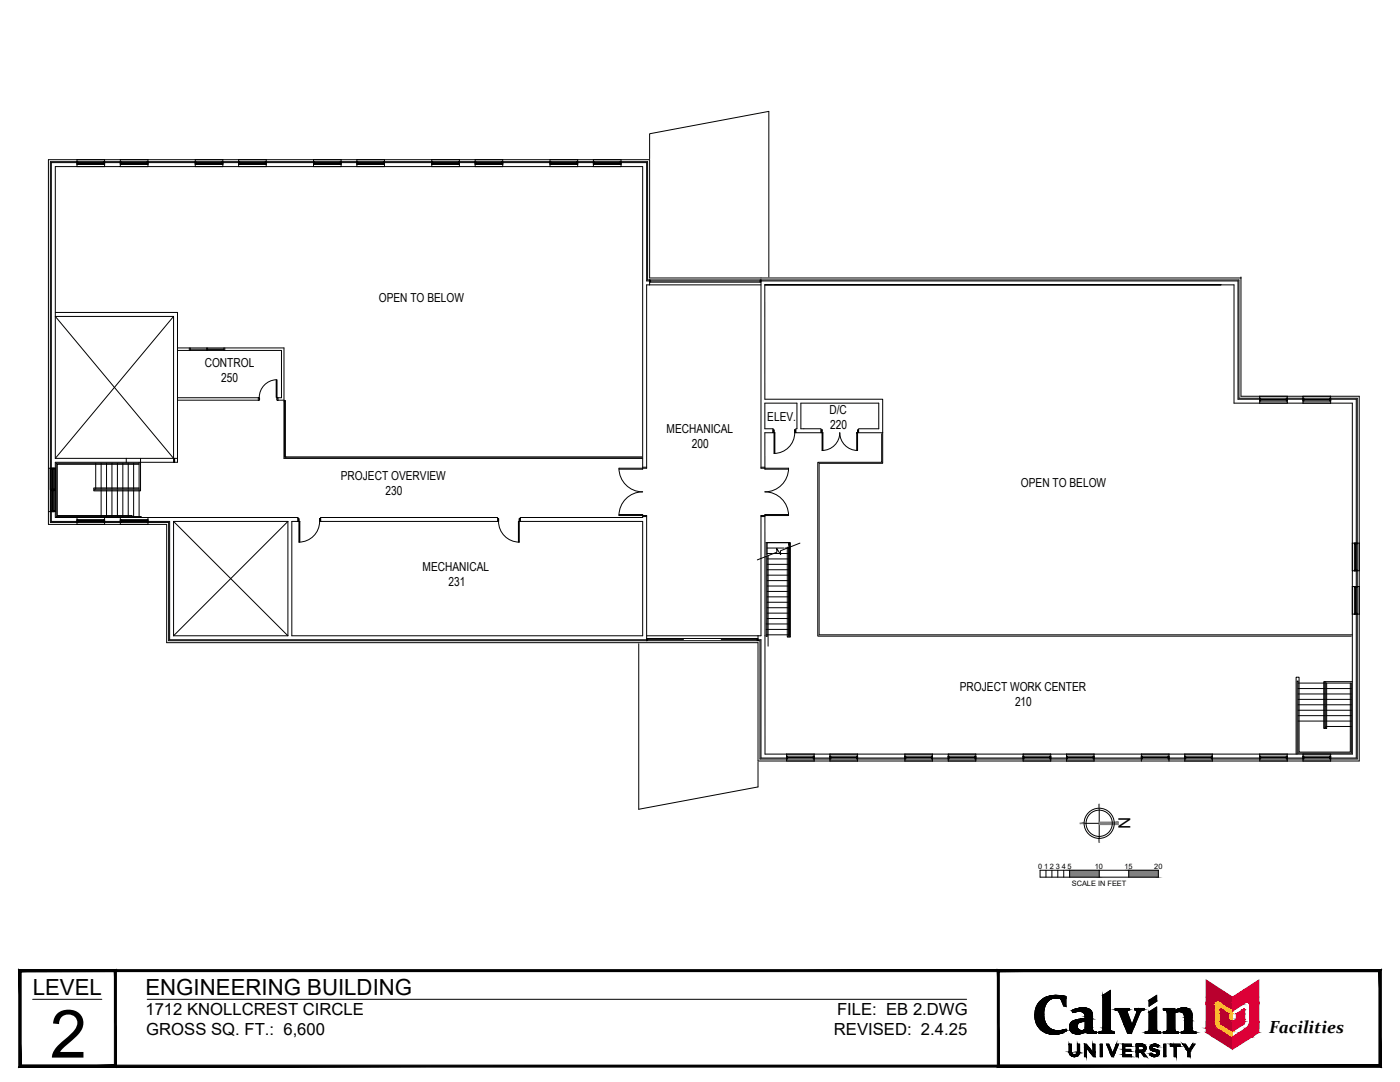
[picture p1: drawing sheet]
<svg xmlns="http://www.w3.org/2000/svg" width="279mm" height="216mm" viewBox="0 0 279 216" stroke-linecap="round" stroke-linejoin="round" font-family="sans-serif">
<defs><g id="words">
<text font-size="13.3" x="10" y="211">2</text>
<g font-size="4.4">
<text x="6.5" y="198.5">LEVEL</text>
<text x="29" y="198.5">ENGINEERING BUILDING</text>
</g>
<text font-size="3.5" x="253.3" y="206.2">Facilities</text>
<g font-size="3.3">
<text x="223.2" y="163.1" transform="rotate(90 223.2 163.1)">N</text>
<text x="29" y="202.5">1712 KNOLLCREST CIRCLE</text>
<text x="167.1" y="202.5">FILE: EB 2.DWG</text>
<text x="29.2" y="206.6">GROSS SQ. FT.: 6,600</text>
<text x="166.4" y="206.6">REVISED: 2.4.25</text>
</g>
<g font-size="2.5">
<text x="75.6" y="60.4">OPEN TO BELOW</text>
<text x="40.9" y="73.2">CONTROL</text>
<text x="44.2" y="76.2">250</text>
<text x="153.1" y="83.9">ELEV.</text>
<text x="165.5" y="82.6">D/C</text>
<text x="133" y="86.5">MECHANICAL</text>
<text x="138.1" y="89.5">200</text>
<text x="165.7" y="85.6">220</text>
<text x="68" y="95.7">PROJECT OVERVIEW</text>
<text x="76.9" y="98.7">230</text>
<text x="203.8" y="97.2">OPEN TO BELOW</text>
<text x="84.3" y="114">MECHANICAL</text>
<text x="89.5" y="117">231</text>
<text x="191.6" y="137.9">PROJECT WORK CENTER</text>
<text x="202.6" y="140.8">210</text>
</g>
<g font-size="1.5">
<text x="207.2" y="173.4">0</text>
<text x="208.4" y="173.4">1</text>
<text x="209.5" y="173.4">2</text>
<text x="210.7" y="173.4">3</text>
<text x="211.9" y="173.4">4</text>
<text x="213.1" y="173.4">5</text>
<text x="218.5" y="173.4">10</text>
<text x="224.4" y="173.4">15</text>
<text x="230.4" y="173.4">20</text>
<text x="213.9" y="176.9">SCALE IN FEET</text>
</g>
</g></defs>
<!-- layer: 0 -->
<g fill="none" stroke="#000" stroke-width=".2">
<path d="M207.6 173.7h23.6v1.3h-23.6zM208.7 173.7v1.3M209.9 173.7v1.3M211.1 173.7v1.3M212.3 173.7v1.3M213.5 173.7v1.3M216.4 164.3h3M219.4 161.3v6M219.4 173.7v1.3M225.3 173.7v1.3"/>
<circle cx="219.4" cy="164.3" r="2.62"/>
<circle cx="219.4" cy="164.3" r="3"/>
</g>
<g fill="#808080" stroke="#808080" stroke-width=".2">
<path d="M219.4 164v.5l3.8-.5zM219.4 164.5l3.8-.5v.5z"/>
<path d="M219.3 167.3l.1 .8v-.8zM219.3 167.3l.1 .8h-.1z"/>
<path d="M215.6 164.3h.8v-.1zM215.6 164.2h.8l-.8 .1z"/>
<path d="M219.3 160.5v.8h.1zM219.3 160.5h.1v.8z"/>
<path d="M225.3 173.7l5.9 1.3v-1.3zM225.3 173.7l5.9 1.3h-5.9z"/>
<path d="M213.5 173.7l5.9 1.3v-1.3zM213.5 173.7l5.9 1.3h-5.9z"/>
</g>
<!-- layer: A-WALL-FULL -->
<g fill="none" stroke="#000" stroke-width=".2">
<path d="M15.4 32.3h.2v.5h-.2zM15.4 32.3h5.5v.5h-5.5zM15.4 32.3h-5.3v71.9h5.3M15.4 32.4h-5.2v61M15.4 31.9v1.3M15.6 32.5h.1M15.6 32.5h5.1zM20.7 32.3h.2v.5h-.2zM20.7 32.5h.1M20.9 33.2h-9.9v58.3M20.9 32.4h3.1M20.9 32.3h3.1"/>
<path d="M20.9 31.9v1.3M24 32.3v.9h-3.1M24 32.3h.2v.5h-.2zM24 32.3h5.5v.5h-5.5zM24 33.2h91.3M24 31.9v.4M24.2 32.5h.1M24.2 32.5h5.1zM29.3 32.3h.2v.5h-.2zM29.3 32.5h.1M29.5 32.4h9.5M29.5 32.3h9.5"/>
<path d="M29.5 31.9v1.3M39 32.3h.2v.5h-.2zM39 32.3h5.5v.5h-5.5zM39 31.9v1.3M39.2 32.5h.1M39.2 32.5h5.1zM44.3 32.3h.2v.5h-.2zM44.3 32.5h.1M44.5 32.4h3.1M44.5 32.3h3.1M44.5 31.9v1.3M47.6 32.3h.2v.5h-.2z"/>
<path d="M47.6 32.3h5.5v.5h-5.5zM47.6 31.9v1.3M47.8 32.5h.1M47.8 32.5h5.1zM52.9 32.3h.2v.5h-.2zM52.9 32.5h.1M53.1 31.9v1.3M53.1 32.4h9.5M53.1 32.3h9.5M62.6 32.3h.2v.5h-.2zM62.6 32.3h5.5v.5h-5.5zM62.6 31.9v1.3"/>
<path d="M62.8 32.5h.1M62.8 32.5h5.1zM67.9 32.3h.2v.5h-.2zM67.9 32.5h.1M68.1 32.4h3.1M68.1 32.3h3.1M68.1 31.9v1.3M71.2 32.3h.2v.5h-.2zM71.2 32.3h5.5v.5h-5.5zM71.2 31.9v1.3M71.4 32.5h.1M71.4 32.5h5.1z"/>
<path d="M76.5 32.3h.2v.5h-.2zM76.5 32.5h.1M76.7 32.4h9.5M76.7 32.3h9.5M76.7 31.9v1.3M86.2 32.3h.2v.5h-.2zM86.2 32.3h5.5v.5h-5.5zM86.2 31.9v1.3M86.4 32.5h.1M86.4 32.5h5.1zM91.5 32.3h.2v.5h-.2zM91.5 32.5h.1"/>
<path d="M91.7 32.4h3.1M91.7 32.3h3.1M91.7 31.9v1.3M94.8 32.3h.2v.5h-.2zM94.8 32.3h5.5v.5h-5.5zM94.8 31.9v1.3M95 32.5h.1M95 32.5h5.1zM100.1 32.3h.2v.5h-.2zM100.1 32.5h.1M100.3 31.9v1.3M100.3 32.4h9.5"/>
<path d="M100.3 32.3h9.5M109.8 32.3h.2v.5h-.2zM109.8 32.3h5.5v.5h-5.5zM109.8 31.9v1.3M110 32.5h.1M110 32.5h5.1zM115.1 32.3h.2v.5h-.2zM115.1 32.5h.1M115.3 32.3v-.4h3.1v.4M115.3 31.9h-105.6v72.7h23.6v23.6h118v23.6h5.7v-.3M115.3 32.4h3.1M115.3 32.3h3.1"/>
<path d="M115.3 32.3v.9M118.4 32.3h.2v.5h-.2zM118.4 32.3h5.5v.5h-5.5zM118.4 32.3v.9h-3.1M118.4 33.2h9.9v60.4h-4.8M118.6 32.5h.1M118.6 32.5h5.1zM123.7 32.3h.2v.5h-.2zM123.7 32.5h.1M123.9 33.2v-1.3h-5.5h11.2v23.6h118.1M123.9 32.4h5.2v23.7h.5M123.9 32.3h5.3v23.6h.4"/>
<path d="M129.6 31.7v-5l23.8-4.5v33.1M129.6 55.9h.2v.4h-.2zM129.6 55.9v.9M129.8 56.1h21.9M129.8 55.9h21.9M129.8 56.3h21.9M151.7 55.9h.2v.4h-.2zM151.9 55.9v37.5h5.5a4.7 4.7 0 0 1-4.8 4.7 4.7 4.7 0 0 1 4.8 4.8h-5.5v24h-22.8M151.9 56.8h-22.8v36.6h-5.6a4.7 4.7 0 0 0 4.8 4.7 4.7 4.7 0 0 0-4.8 4.8h5.6v24.9M151.9 56.1h95.2v23.6h4.3M151.9 55.9h95.4v23.6h4.1M152.6 56.8v22.9"/>
<path d="M243.7 56.8h-91.1h93.7v23.6h10.6M247.7 55.5h.1M247.7 55.5v23.6h9.2M11 62.3h24.4v29.9M34.6 63.1v29.1M34.6 63.1h-23.6l23.6 28.4M34.6 63.1l-23.6 28.4M35.4 69.4h21.3v22.1h71.6M35.4 69.9h20.8v9.5h-.7M35.4 79.4h16.2M35.4 79.9h16.2M37.8 69.4v.5"/>
<path d="M38 69.7h3.2M38 69.4v.5M41.2 69.4v.5M41.4 69.7h3.3M41.4 69.4v.5M44.7 69.4v.5M44.9 69.4v.5M51.6 79.3h.2v.6h-.2zM55.1 75.8a3.6 3.6 0 0 0-3.4 3.5M55.1 75.8h.2v3.5h-.2zM55.3 79.3h.2v.6h-.2zM55.5 79.9h1.2"/>
<path d="M152.7 79.7h23.5v6.6M251.4 79.5h.2v.5h-.2zM251.4 79.5h5.5v.5h-5.5zM251.4 79.1v1.3M251.6 79.7h.1M251.6 79.7h5.1zM256.7 79.5h.2v.5h-.2zM256.7 79.7h.1M256.9 79.5v-.4h3.1v.4M256.9 79.7h3.1M260 79.5h.2v.5h-.2zM260 79.5h5.6v.5h-5.6z"/>
<path d="M260 79.5h-3.1v.9h3.1M260 79.1h11.3v72.7h-19.9v-1.3M260 79.5v.9M260.2 79.7h.1M260.2 79.7h5.2zM265.4 79.5h.2v.5h-.2zM265.4 79.7h.1M265.6 79.7h5.1v28.7M265.6 79.5h5.3v28.9M265.6 79.1v1.3M9.7 93.4h1.3M10.3 97.6h.5v.2h-.5z"/>
<path d="M10.3 93.4h.5v.2h-.5zM10.3 93.4h.5v4.4h-.5zM10.3 97.8h.5v.1h-.5zM10.3 97.8h.5v4.3h-.5zM10.5 97.6h.1M10.5 93.6h.1M10.5 93.6v4zM10.5 97.9h.1M10.5 97.9v4zM11 97.8v-4.4v8.7h-1.3M11 91.5h24.4M19.1 92.4v5.2"/>
<path d="M20.2 92.4v5.2M20.2 97.8v5.3M21.3 92.4v5.2M21.3 97.8v5.3M22.3 92.4v5.2M22.3 97.8v5.3M23.4 92.4v5.2M23.4 97.8v5.3M24.5 92.4v5.2M24.5 97.8v5.3M25.2 91.5v.7M25.6 92.4v5.2"/>
<path d="M25.6 97.8v5.3M26.7 92.4v5.2M26.7 97.8v5.3M27.8 92.6h-16.4v10.3h15v.4M27.8 92.2v5.4h-8.9v.2h9.1M27.8 97.8v5.3M27.8 92.4h-16.6v10.7h17v.2M28 91.5v6.4h-9.3v-.5h9.1M34.8 91.5v.7v-.7M34.8 92.2h-23.8v11.1h48.5v.7h-1.3v22.9h70.1v-22.9h-24.5v-.7h24.5v-.6h-4.8M128.1 91.2h-71l-.1-11.2-.1-.1-.1 .1v11.1l.3 .3h71M128.3 93.2h.8"/>
<path d="M151.9 93.2h.8M152.6 80.4v5.2h1.7v.7h-1.7l.1 7.3h4.7M152.7 80.4h6.3v5.2h-.2v.7h5.1v-.7h-4.1v-5.2h15.6v5.2h-4.1v.7h4.9M154.3 85.8h.2v.5h-.2zM154.5 85.8v.5M154.5 86.3h.1v4.2h-.1zM158.6 85.8h.2v.5h-.2zM158.6 85.8a4.2 4.2 0 0 1-4.1 4.7M163.9 85.8h.2v.5h-.2zM164.1 89.9a3.5 3.5 0 0 0 3.5-3.6 3.5 3.5 0 0 0 3.5 3.6M164.1 85.8v.5M164.1 86.3h.1v3.6h-.1z"/>
<path d="M171 86.3h.1v3.6h-.1zM171.1 85.8h.2v.5h-.2zM171.1 85.8v.5M176 86.5v5.7h-12.8v34.7h106.5M176.2 86.3v6.1h-12.7v34.3h106.4M260 80.4h9.9v33.5M10.2 102.1v1.9h5.2M10.3 101.9h.5v.2h-.5zM10.5 101.9h.1M15.4 103.7h.2v.5h-.2zM15.4 103.7h5.5v.5h-5.5zM15.4 103.3v1.3"/>
<path d="M15.6 104h.1M15.6 104h5.1zM20.7 103.7h.2v.5h-.2zM20.7 104h.1M20.9 104.2h3.1M20.9 104h3.1M20.9 103.3v1.3M24 103.7h.2v.5h-.2zM24 103.7h5.5v.5h-5.5zM24 103.3v1.3M24.2 104h.1M24.2 104h5.1z"/>
<path d="M29.3 103.7h.2v.5h-.2zM29.3 104h.1M29.5 104h4.4v23.7h95.2M29.5 104.2h4.2v23.6h95.4M29.5 103.3v1.3M34.6 104v22.9M34.6 104h22.9M34.6 104l22.9 22.9M57.5 104v22.9M57.5 104l-22.9 22.9M59.5 103.5h.2v.5h-.2zM59.7 103.5v.5"/>
<path d="M59.7 104h.1v4.2h-.1zM63.8 104a4.1 4.1 0 0 1-4.1 4.2M63.8 103.5h.2v.5h-.2zM63.8 103.5v.5M99.3 103.5h.2M99.5 103.5v.5h-.2v-.7h-35.3v.7h35.3M99.5 103.5a4.2 4.2 0 0 0 4.1 4.7M103.5 104h.1v4.2h-.1zM103.6 103.5h.2v.5h-.2zM103.6 103.5v.5M128.3 103.1h.8M151.9 103.1h.8"/>
<path d="M152.9 108.3h4.8v18.8h-.6v-17.9M152.9 111v16h.2v-16M152.9 108.3v2.5M153.1 109.4h3.4M153.1 111.5h4.3M153.1 112.6h4.3M153.1 115.9h4.3M153.1 114.8h4.3M153.1 113.7h4.3M153.1 110.4h1M153.1 119.1h4.5M153.1 116.9h4.3"/>
<path d="M153.1 118h4.3M153.3 110.8v18.1M154.2 110.4h3.2M156.7 109.4h.7M157.4 108.8v-.5h-4.3v2.4M157.4 102.7h-4.7v47.8h112.9M157.6 108.3v18.7h-.2v-17.9M159.6 108.4l-3.8 1.5v.8l-.8-1.3v.8l-3.9 1.5M269.9 108.4h1.4M269.9 117v33.5h-4.3v1.3M269.9 117h1.4M270.3 108.4h.6v.2h-.6z"/>
<path d="M270.3 113.7h.6v.2h-.6zM270.3 108.4h.6v5.5h-.6zM270.3 117h.6v.2h-.6zM270.3 117h.6v5.5h-.6zM270.6 108.6h.1M270.6 113.7h.1M270.6 108.6v5.1zM270.6 117.2h.1M270.6 117.2v5.1zM270.7 113.9v3.1M270.9 113.9v3.1M271.3 113.9h-1.4v3.1"/>
<path d="M34.6 126.9h22.9M127.5 128.4v33.1l23.8-4.5v-5M129.1 127.4h.1v.4h-.1zM129.2 127.8h21.9M129.2 127.4h21.9M129.2 127.6h7.2M143.9 127.6h7.2M151.1 127.4h.2v.4h-.2zM151.3 126.9v.9h.4v23.7h5.3v-1M151.3 127.7h.6v23.6h5.1M152.9 126.7h4.7M152.9 124.5h4.7"/>
<path d="M152.9 125.6h4.7M153.1 122.3h4.5M153.1 121.3h4.5M153.1 120.2h4.5M153.1 123.4h4.5M259.1 136.3h5.3M259.1 137.4h5.3M259.1 139.6h5.3M259.1 138.5h5.3M264.4 136v9.2h.2v-9.2M264.6 136.3h5.1v14h-10.6v-14.4h-.2v14.6M264.6 137.4h5.1"/>
<path d="M264.6 139.6h5.1M264.6 138.5h5.1M269.5 136.3v13.8h-10.2v-15h-.6v15.4M269.9 136h-5.7v9.4h.6v-9.1M269.9 122.5h1.4M270.3 122.3h.6v.2h-.6zM270.6 122.3h.1M270.7 122.5v28.8h-5.1M270.9 122.5v29h-5.3M157 150.9h.2v.6h-.2zM157 150.9h5.5v.6h-5.5zM157 151.8h85"/>
<path d="M157.2 151.2h.1M157.2 151.2h5.1zM162.3 150.9h.2v.6h-.2zM162.3 151.2h.1M162.5 151.5h3.1M162.5 151.3h3.1M162.5 150.5v1.3M165.6 150.9h.2v.6h-.2zM165.6 150.9h5.5v.6h-5.5zM165.6 150.5v1.3M165.8 151.2h.1M165.8 151.2h5.1z"/>
<path d="M170.9 150.9h.2v.6h-.2zM170.9 151.2h.1M171.1 150.5v1.3M171.1 151.5h9.5M171.1 151.3h9.5M180.6 150.9h.2v.6h-.2zM180.6 150.9h5.5v.6h-5.5zM180.6 150.5v1.3M180.8 151.2h.1M180.8 151.2h5.1zM185.9 150.9h.2v.6h-.2zM185.9 151.2h.1"/>
<path d="M186.1 151.5h3.1M186.1 151.3h3.1M186.1 150.5v1.3M189.2 150.9h.2v.6h-.2zM189.2 150.9h5.5v.6h-5.5zM189.2 150.5v1.3M189.4 151.2h.1M189.4 151.2h5.1zM194.5 150.9h.2v.6h-.2zM194.5 151.2h.1M194.7 151.5h9.5M194.7 151.3h9.5"/>
<path d="M194.7 150.5v1.3M204.2 150.9h.2v.6h-.2zM204.2 150.9h5.5v.6h-5.5zM204.2 150.5v1.3M204.4 151.2h.1M204.4 151.2h5.1zM209.5 150.9h.2v.6h-.2zM209.5 151.2h.1M209.7 151.5h3.1M209.7 151.3h3.1M209.7 150.5v1.3M212.8 150.9h.2v.6h-.2z"/>
<path d="M212.8 150.9h5.5v.6h-5.5zM212.8 150.5v1.3M213 151.2h.1M213 151.2h5.2zM218.2 150.9h.1v.6h-.1zM218.2 151.2h.1M218.3 150.5v1.3M218.3 151.5h9.5M218.3 151.3h9.5M227.8 150.9h.2v.6h-.2zM227.8 150.9h5.5v.6h-5.5zM227.8 150.5v1.3"/>
<path d="M228 151.2h.1M228 151.2h5.1zM233.1 150.9h.2v.6h-.2zM233.1 151.2h.1M233.3 151.3h3.1M233.3 150.5v1.3M236.4 150.5v1h-3.1M236.4 150.9h.2v.6h-.2zM236.4 150.9h5.6v.6h-5.6zM236.4 151.5v.3M236.6 151.2h.1M236.6 151.2h5.2z"/>
<path d="M241.8 150.9h.2v.6h-.2zM241.8 151.2h.1M242 151.5h9.4M242 151.3h9.4M242 150.5v1.3M251.4 150.9h.2v.6h-.2zM251.4 150.9h5.5v.6h-5.5zM251.6 151.2h.1M251.6 151.2h5.1zM256.7 150.9h.2v.6h-.2zM256.7 151.2h.1M256.9 150.5v1.3h-14.9"/>
<path d="M256.9 151.5h3.1M256.9 151.3h3.1M259.1 142.8h5.3M259.1 141.7h5.3M259.1 140.6h5.3M259.1 143.9h5.3M260 150.9h.2v.6h-.2zM260 150.9h5.6v.6h-5.6zM260 150.5v1.3M260.2 151.2h.1M260.2 151.2h5.2zM264.6 142.8h5.1"/>
<path d="M264.6 141.7h5.1M264.6 140.6h5.1M264.6 143.9h5.1M264.6 145h5.1M265.4 150.9h.2v.6h-.2zM265.4 151.2h.1"/>
</g>
<!-- layer: A-WALL-NEW -->
<path d="M34.6 92.2h.8" fill="none" stroke="#000" stroke-width=".2"/>
<!-- layer: A-TITL -->
<g fill="#000" stroke="#000" stroke-width=".2">
<path d="M210.5 198.6h.3zM220.1 198.6l1.5-1v1zM229.3 199.6h1.5v.2zM229.3 199.6l1.5-1v1zM210 206.4h.8zM212.5 205.5h.3zM214.1 202h.2zM214.2 210.8h.5zM214.8 210.4h.5zM214.9 206.3h.5zM216 201.9h1.9zM216 201.1h.4z"/>
<path d="M216.7 206h2.1zM220 205.7h1.7zM220.1 205.6h1.5zM229.2 205.8h1.7zM229.2 205.7h1.7zM230.3 208.4h.4zM230.8 210h.5zM229.3 201.9l1.5-1v1zM234.5 201.7h3.1zM236.2 201.1h.3z"/>
<path d="M207.5 199.9l1.5 .1 .1-.1zM207.5 199.9l1.5 .1h-1.6z"/>
<path d="M207.6 199.8h1.5zM207.5 199.9h1.6z"/>
<path d="M207.7 199.7l1.4 .1 .2-.1zM207.7 199.7l1.4 .1h-1.5z"/>
<path d="M207.8 199.6h1.5zM207.7 199.7h1.6z"/>
<path d="M208 199.5l1.3 .1 .2-.1zM207.8 199.6l.2-.1 1.3 .1z"/>
<path d="M208 199.4h1.6zM208 199.5h1.5z"/>
<path d="M208.1 199.3h1.7zM208 199.4h1.6z"/>
<path d="M208.3 199.2l1.5 .1 .2-.1zM208.1 199.3l.2-.1 1.5 .1z"/>
<path d="M208.3 199.2h1.8zM208.3 199.2h1.7z"/>
<path d="M208.4 199.2h1.9zM208.3 199.2h1.8z"/>
<path d="M208.5 199.1h2zM208.4 199.2h1.9z"/>
<path d="M208.5 199.1h2.3zM208.5 199.1h2.3z"/>
<path d="M208.5 199.1h2.3zM208.5 199.1h2z"/>
<path d="M210.8 199.1h1.9zM210.8 199.1h1.9z"/>
<path d="M210.5 198.6h.8zM210.2 198.6h1.1z"/>
<path d="M210.2 198.6h1.1zM210.2 198.6h1.1z"/>
<path d="M210.2 198.6l1.5 .1zM210 198.7h1.7z"/>
<path d="M210 198.7h1.8zM209.9 198.7h1.9z"/>
<path d="M209.9 198.7h2.3zM209.6 198.7h2.6z"/>
<path d="M209.6 198.7l2.8 .1zM209.5 198.8h2.9z"/>
<path d="M209.5 198.8h3.2zM209.2 198.8h3.5z"/>
<path d="M209.2 198.8l3.5 .1zM209.1 198.9h3.6z"/>
<path d="M209.1 198.9h3.6zM209.1 198.9h3.6z"/>
<path d="M209.1 198.9l3.6 .1zM208.8 199h3.9z"/>
<path d="M208.8 199l3.9 .1v-.1zM208.6 199.1l.2-.1 3.9 .1z"/>
<path d="M208.6 199.1h4.1zM208.5 199.1h4.2z"/>
<path d="M210.8 199.1l1.9 .1zM210.8 199.1l1.9 .1z"/>
<path d="M211.1 199.2h1.6zM211.1 199.2h1.6z"/>
<path d="M211.4 199.2l1.3 .1zM211.4 199.2l1.3 .1z"/>
<path d="M211.7 199.3l1 1.5v-1.5zM211.7 199.3l1 1.5h-.4z"/>
<path d="M220.1 198.6l1.5 6.3v-6.3zM220.1 198.6l1.5 6.3h-1.5z"/>
<path d="M229.3 199.6v.2h1.5zM229.3 199.8h1.5l-1.5 1z"/>
<path d="M3.8 212.9l271.4-.4h-271zM3.8 212.9l271.4-.4 .4 .4zM275.2 193.9v18.6l.4 .4zM275.2 193.9l.4-.4v19.4zM4.2 193.9h271l.4-.4zM3.8 193.5h271.8l-271.4 .4zM3.8 193.5l.4 19v-18.6zM3.8 193.5l.4 19-.4 .4z"/>
<path d="M3.8 212.9l19-.4h-18.6zM3.8 212.9l19-.4 .4 .4zM22.8 193.9v18.6l.4 .4zM22.8 193.9l.4-.4v19.4zM4.2 193.9h18.6l.4-.4zM3.8 193.5h19.4l-19 .4zM3.8 193.5l.4 19v-18.6zM3.8 193.5l.4 19-.4 .4z"/>
<path d="M199.4 212.5l-.4 .4 76.2-.4zM199 212.9l76.2-.4 .4 .4zM275.2 193.9v18.6l.4 .4zM275.2 193.9l.4-.4v19.4zM199.4 193.9h75.8l.4-.4zM199 193.5h76.6l-76.2 .4zM199 193.5l.4 19v-18.6zM199 193.5l.4 19-.4 .4z"/>
<path d="M206.6 201.9l1.7 .2v-.2zM206.6 201.9l1.7 .2h-1.7z"/>
<path d="M206.6 202.1l1.7 .2v-.2zM206.6 202.1l1.7 .2h-1.8z"/>
<path d="M206.5 202.3l1.8 .2v-.2zM206.5 202.3l1.8 .2h-1.8z"/>
<path d="M206.5 202.5l1.8 .1v-.1zM206.5 202.5l1.8 .1h-1.8z"/>
<path d="M206.5 202.6l1.8 .3v-.3zM206.5 202.6l1.8 .3h-1.8z"/>
<path d="M206.5 202.9l1.9 .1-.1-.1zM206.5 202.9l1.9 .1h-1.9z"/>
<path d="M206.6 201.7l1.7 .2v-.2zM206.6 201.7l1.7 .2h-1.7z"/>
<path d="M206.5 203l1.9 .2v-.2zM206.5 203l1.9 .2h-1.8z"/>
<path d="M206.6 201.5l1.7 .2 .1-.2zM206.6 201.5l1.7 .2h-1.7z"/>
<path d="M206.7 201.4h1.7zM206.7 201.4l1.7 .1z"/>
<path d="M206.6 203.2l1.8 .2v-.2zM206.6 203.2l1.8 .2h-1.8z"/>
<path d="M206.6 203.4l1.9 .2-.1-.2zM206.6 203.4l1.9 .2h-1.8z"/>
<path d="M206.7 201.2l1.7 .2v-.2zM206.7 201.2l1.7 .2h-1.7z"/>
<path d="M206.8 201.1h1.6zM206.8 201.1l1.6 .1z"/>
<path d="M206.7 203.6l1.8 .2v-.2zM206.7 203.6l1.8 .2h-1.8z"/>
<path d="M206.8 200.9l1.6 .2 .1-.2zM206.8 200.9l1.6 .2h-1.6z"/>
<path d="M206.7 203.8l1.9 .1-.1-.1zM206.7 203.8l1.9 .1h-1.9z"/>
<path d="M206.9 200.8l1.6 .1v-.1zM206.9 200.8l1.6 .1h-1.7z"/>
<path d="M206.7 203.9l2 .2-.1-.2zM206.7 203.9l2 .2h-1.9z"/>
<path d="M207 200.6l1.5 .2 .1-.2zM207 200.6l1.5 .2h-1.6z"/>
<path d="M207 200.5h1.7zM207 200.5l1.6 .1z"/>
<path d="M206.8 204.1l1.9 .1zM206.8 204.1l1.9 .1z"/>
<path d="M206.8 204.2l2 .1-.1-.1zM206.8 204.2l2 .1h-1.9z"/>
<path d="M207.2 200.3l1.5 .2 .1-.2zM207.2 200.3l1.5 .2h-1.7z"/>
<path d="M206.9 204.3l2 .2-.1-.2zM206.9 204.3l2 .2h-1.9z"/>
<path d="M207.2 200.3h1.6zM207.2 200.3h1.6z"/>
<path d="M207 204.5l1.9 .1zM207 204.5l1.9 .1z"/>
<path d="M207 204.6l2.1 .2-.2-.2zM207 204.6l2.1 .2h-2z"/>
<path d="M207.3 200.1l1.5 .2 .1-.2zM207.3 200.1l1.5 .2h-1.6z"/>
<path d="M207.4 200h1.6zM207.4 200l1.5 .1z"/>
<path d="M207.1 204.8h2zM207.1 204.8h2z"/>
<path d="M207.1 204.8l2.2 .2-.2-.2zM207.1 204.8l2.2 .2h-2z"/>
<path d="M207.3 205l2.1 .1zM207.3 205l2.1 .1z"/>
<path d="M207.4 205.1l2.1 .1zM207.4 205.1l2.1 .1z"/>
<path d="M207.4 205.2l2.4 .1-.3-.1zM207.4 205.2l2.4 .1h-2.2z"/>
<path d="M207.6 205.3h2.2zM207.6 205.3h2.2z"/>
<path d="M207.6 205.3l2.4 .2-.2-.2zM207.6 205.3l2.4 .2h-2.3z"/>
<path d="M210 206.4h.7zM210.1 206.4h.6z"/>
<path d="M207.7 205.5h2.6zM207.7 205.5h2.6z"/>
<path d="M207.8 205.5l2.6 .1zM207.8 205.5l2.6 .1z"/>
<path d="M207.9 205.6h2.7zM207.9 205.6h2.7z"/>
<path d="M207.9 205.6l3 .1zM207.9 205.6l3 .1z"/>
<path d="M208 205.7h3.2zM208 205.7h3.2z"/>
<path d="M209.8 206.3h1.3zM209.8 206.3l1 .1z"/>
<path d="M209.6 206.3h1.6zM209.6 206.3h1.5z"/>
<path d="M209.4 206.3h2zM209.4 206.3h1.8z"/>
<path d="M209.2 206.2h2.4zM209.2 206.2l2.2 .1z"/>
<path d="M209.1 206.2h2.6zM209.1 206.2h2.5z"/>
<path d="M208.8 206.1h3.1zM208.8 206.1l2.9 .1z"/>
<path d="M208.8 206.1h3.2zM208.8 206.1h3.1z"/>
<path d="M208.5 206l3.5 .1 .3-.1zM208.5 206l3.5 .1h-3.2z"/>
<path d="M208.2 205.8l4.1 .2 .3-.2zM208.2 205.8l4.1 .2h-3.8zM208.5 206h3.8zM208.5 206h3.8z"/>
<path d="M208.2 205.8h4.4zM208.2 205.8h4.4z"/>
<path d="M212.5 205.5h.3zM212.2 205.5h.6z"/>
<path d="M212.2 205.5l.6 .1zM212 205.6h.8z"/>
<path d="M212 205.6h.8zM211.6 205.6h1.2z"/>
<path d="M211.6 205.6l1.2 .1zM211.2 205.7h1.6z"/>
<path d="M211.2 205.7h1.6zM211.2 205.7h1.6z"/>
<path d="M208 205.7l4.6 .1 .2-.1zM208 205.7l4.6 .1h-4.4z"/>
<path d="M213.4 208.3l.4 1.6v-1.6zM213.4 208.3l.4 1.6h-.4z"/>
<path d="M213.4 209.9h.4zM213.4 209.9h.4z"/>
<path d="M213.4 209.9l.4 .1zM213.4 209.9l.4 .1z"/>
<path d="M213.4 210l.5 .1zM213.4 210l.5 .1z"/>
<path d="M213.4 210.1h.5zM213.4 210.1h.5z"/>
<path d="M213.4 210.1l.6 .1zM213.4 210.1l.6 .1z"/>
<path d="M213.5 210.2l.5 .1zM213.5 210.2l.5 .1z"/>
<path d="M213.5 210.3h.5zM213.5 210.3h.5z"/>
<path d="M213.5 210.3l.6 .1zM213.5 210.3l.6 .1z"/>
<path d="M213.5 210.4h.7zM213.5 210.4h.7z"/>
<path d="M214.2 210.8h.3zM214.3 210.8h.2z"/>
<path d="M213.6 210.4h.7zM213.6 210.4h.7z"/>
<path d="M213.6 210.4l.8 .1zM213.6 210.4l.8 .1z"/>
<path d="M213.6 210.5h.8zM213.6 210.5h.8z"/>
<path d="M214.1 202h.3zM214.1 202h.2z"/>
<path d="M214 201.9h.7zM214 201.9l.4 .1z"/>
<path d="M214.1 210.8h.6zM214.1 210.8h.6z"/>
<path d="M214 210.8h.9zM214 210.8h.7z"/>
<path d="M214.9 206.3h.4zM215 206.3h.3z"/>
<path d="M213.9 210.7h1zM213.9 210.7l1 .1z"/>
<path d="M213.5 204.7h1.5zM213.5 204.7h1.5z"/>
<path d="M213.5 204.7l1.5 .2v-.2zM213.5 204.7l1.5 .2h-1.5zM213.5 204.9h1.5zM213.5 204.9h1.5z"/>
<path d="M213.5 204.9l1.5 .2v-.2zM213.5 204.9l1.5 .2h-1.5z"/>
<path d="M215 210h.5zM215 210h.5z"/>
<path d="M213.5 204.5l1.5 .2v-.2zM213.5 204.5l1.5 .2h-1.5z"/>
<path d="M213.5 204.5h1.5zM213.5 204.5h1.5z"/>
<path d="M213.8 210.7h1.2zM213.8 210.7h1.1z"/>
<path d="M213.5 205.1h1.6zM213.5 205.1h1.6z"/>
<path d="M213.5 205.1l1.6 .1v-.1zM213.5 205.1l1.6 .1h-1.6z"/>
<path d="M214 201.8h1.1zM214 201.8l.7 .1z"/>
<path d="M213.6 204.4h1.5zM213.6 204.4h1.5z"/>
<path d="M213.6 204.4l1.4 .1 .1-.1zM213.6 204.4l1.4 .1h-1.5z"/>
<path d="M213.7 210.6h1.4zM213.7 210.6l1.3 .1z"/>
<path d="M213.5 205.2l1.6 .1zM213.5 205.2l1.6 .1z"/>
<path d="M213.5 205.3h1.7zM213.5 205.3h1.7z"/>
<path d="M213.6 204.3h1.5zM213.6 204.3l1.5 .1h-1.5z"/>
<path d="M213.6 204.2h1.6zM213.6 204.2l1.5 .1z"/>
<path d="M213.5 205.3l1.7 .1zM213.5 205.3l1.7 .1z"/>
<path d="M213.7 210.5h1.5zM213.7 210.5l1.4 .1z"/>
<path d="M213.7 204.2h1.5zM213.7 204.2h1.5z"/>
<path d="M213.5 205.4h1.8zM213.5 205.4h1.8z"/>
<path d="M213.6 210.5h1.6zM213.6 210.5h1.6z"/>
<path d="M214.5 210.4h.7zM214.4 210.5h.8z"/>
<path d="M213.5 205.4l1.8 .1zM213.5 205.4l1.8 .1z"/>
<path d="M214.7 210.4h.6zM214.5 210.4h.7z"/>
<path d="M213.7 204.1h1.6zM213.7 204.1l1.5 .1z"/>
<path d="M214.7 210.4h.6zM214.7 210.4h.6z"/>
<path d="M213.8 204.1h1.5zM213.8 204.1h1.5z"/>
<path d="M213.6 205.5h1.8zM213.6 205.5h1.8z"/>
<path d="M214.8 210.3h.5zM214.8 210.4h.5zM214.7 210.4h.6z"/>
<path d="M213.8 204h1.6zM213.8 204.1h1.5z"/>
<path d="M213.6 205.5h1.8zM213.6 205.5h1.8z"/>
<path d="M214.9 210.2h.5zM214.9 210.2l.4 .1h-.5z"/>
<path d="M214.9 210.2h.5zM214.9 210.2h.5z"/>
<path d="M214 201.8h1.4zM214 201.8h1.1z"/>
<path d="M215 210.1h.4zM215 210.1l.4 .1z"/>
<path d="M213.6 205.5l1.9 .1zM213.6 205.5l1.9 .1z"/>
<path d="M215 208.3l.5 1.6v-1.6zM215 208.3l.5 1.6h-.5z"/>
<path d="M215 209.9l.5 .1v-.1zM215 209.9l.5 .1h-.5z"/>
<path d="M215 210l.4 .1 .1-.1zM215 210l.4 .1h-.4z"/>
<path d="M214.7 206.3h.8zM214.7 206.3h.7z"/>
<path d="M214.7 206.3h.8zM214.7 206.3h.8z"/>
<path d="M213.6 205.6h2.1zM213.6 205.6h2.1z"/>
<path d="M213.9 204h1.7zM213.9 204h1.5h-1.6z"/>
<path d="M213.9 203.9h1.7zM213.9 203.9l1.7 .1z"/>
<path d="M214.5 206.2h1.2zM214.5 206.2l1 .1z"/>
<path d="M213.9 203.9h1.8zM213.9 203.9h1.7z"/>
<path d="M213.6 205.6h2.2zM213.6 205.6h2.2z"/>
<path d="M213.6 205.6h2.3zM213.6 205.6h2.3z"/>
<path d="M214.4 206.2h1.4zM214.4 206.2h1.3z"/>
<path d="M214.3 206.2h1.6zM214.3 206.2h1.5z"/>
<path d="M214 203.9h1.9zM213.9 203.9h1.8z"/>
<path d="M214.2 206.1h1.8zM214.2 206.1l1.7 .1z"/>
<path d="M214.1 206.1h2zM214.1 206.1h1.9z"/>
<path d="M214 206.1h2.2zM214 206.1h2.1z"/>
<path d="M214 203.8h2.2zM214 203.9h1.9z"/>
<path d="M213.9 206h2.4zM213.9 206h2.4z"/>
<path d="M213.9 206h2.4zM213.9 206l2.3 .1z"/>
<path d="M216 201.1h.5zM215.8 201.1h.7z"/>
<path d="M215.8 201.1h.8zM215.7 201.1h.9z"/>
<path d="M213.8 205.9h2.7zM213.8 205.9l2.5 .1z"/>
<path d="M214 203.8h2.6zM214 203.8h2.2z"/>
<path d="M215.7 201.1l1.1 .1zM215.4 201.2h1.4zM215.4 201.2h1.4zM215.4 201.2h1.4z"/>
<path d="M213.7 205.8h2.9zM213.7 205.8l2.8 .1z"/>
<path d="M215.4 201.2h1.6zM215.2 201.2h1.8z"/>
<path d="M216.4 208.3l1 .8-.6-.8zM216.4 208.3l1 .8h-1z"/>
<path d="M216.4 209.1l.4 1.8v-1.8zM216.4 209.1l.4 1.8h-.4z"/>
<path d="M215.2 201.2h1.8zM215.1 201.2h1.9z"/>
<path d="M215.1 201.2l2.1 .1zM214.9 201.3h2.3z"/>
<path d="M214.9 201.3h2.4zM214.7 201.3h2.6z"/>
<path d="M214.7 201.3l2.7 .1zM214.5 201.4h2.9z"/>
<path d="M216.8 209.1l1.3 .9-.7-.9zM216.8 209.1l1.3 .9h-.5z"/>
<path d="M214.5 201.4l3 .1zM214.3 201.5h3.2z"/>
<path d="M214.3 201.5h3.3zM214.2 201.5h3.4z"/>
<path d="M214.2 201.5l3.5 .1zM214 201.6h3.7z"/>
<path d="M214 201.6h3.7zM214 201.6h3.7z"/>
<path d="M214 201.6l3.8 .2-.1-.2zM214 201.6l3.8 .2h-3.8z"/>
<path d="M214 201.8h3.8zM214 201.8h3.8z"/>
<path d="M215.4 201.8h2.4zM215.4 201.8h2.4z"/>
<path d="M215.6 201.8l2.2 .1zM215.6 201.8l2.2 .1z"/>
<path d="M215.9 201.9h2zM215.9 201.9h2zM216 201.9h1.9z"/>
<path d="M216 201.9l1.9 .1zM216 201.9l1.9 .1z"/>
<path d="M216.2 202l1.7 .1zM216.2 202l1.7 .1z"/>
<path d="M216.3 202.1h1.6zM216.3 202.1h1.6z"/>
<path d="M216.3 202.1l1.7 .1-.1-.1zM216.3 202.1l1.7 .1h-1.6z"/>
<path d="M216.4 202.2h1.6zM216.4 202.2h1.6z"/>
<path d="M216.4 202.2l1.6 .1v-.1zM216.4 202.2l1.6 .1h-1.5z"/>
<path d="M216.5 202.3l1.5 .1zM216.5 202.3l1.5 .1z"/>
<path d="M216.5 205.2l1.5 .2v-.2zM216.5 205.2l1.5 .2h-1.5z"/>
<path d="M216.5 202.4l1.5 .1zM216.5 202.4l1.5 .1z"/>
<path d="M216.5 202.5l1.5 .2v-.2zM216.5 202.5l1.5 .2h-1.5z"/>
<path d="M216.5 205l1.5 .2v-.2zM216.5 205l1.5 .2h-1.5z"/>
<path d="M215.8 203.3l2.2 .1zM215.5 203.4h2.5z"/>
<path d="M215.5 203.4h2.5zM215.2 203.4h2.8z"/>
<path d="M215.2 203.4l2.8 .1zM214.9 203.5h3.1z"/>
<path d="M214.9 203.5h3.1zM214.7 203.5h3.3z"/>
<path d="M214.7 203.5l3.3 .1zM214.4 203.6h3.6z"/>
<path d="M214.4 203.6l3.6 .1v-.1zM214.2 203.7l.2-.1 3.6 .1z"/>
<path d="M214.2 203.7l3.8 .1zM214 203.8h4z"/>
<path d="M214 203.8h4zM214 203.8h4z"/>
<path d="M216.6 203.8l1.4 1.2v-1.2zM216.6 203.8l1.4 1.2h-1.5z"/>
<path d="M216.5 205.4h1.5zM216.5 205.4h1.5z"/>
<path d="M216.5 202.7l1.5 .1zM216.5 202.7l1.5 .1z"/>
<path d="M216.6 202.8l1.4 .1v-.1zM216.6 202.8l1.4 .1h-1.4z"/>
<path d="M216.6 202.9l1.4 .4v-.4zM216.6 202.9l1.4 .4h-1.4z"/>
<path d="M216.6 203.3h1.4zM216.2 203.3h1.8z"/>
<path d="M216.2 203.3h1.8zM215.8 203.3h2.2z"/>
<path d="M216.5 205.4l1.5 .1zM216.5 205.5h1.5z"/>
<path d="M216.5 205.5h1.6zM216.4 205.5h1.7z"/>
<path d="M216.4 205.5l1.7 .1zM216.3 205.6h1.8z"/>
<path d="M216.3 205.6h1.8zM216.2 205.6h1.9z"/>
<path d="M216.2 205.6h1.9zM216.1 205.6h2z"/>
<path d="M216.1 205.6h2zM216 205.6h2.1z"/>
<path d="M216 205.6h2.1zM215.9 205.6h2.2z"/>
<path d="M213.6 205.6h4.5zM213.6 205.6h4.5z"/>
<path d="M213.6 205.6l4.6 .1zM213.6 205.6l4.6 .1z"/>
<path d="M213.7 205.7h4.5zM213.7 205.7h4.5z"/>
<path d="M213.7 205.7h4.5zM213.7 205.7h4.5z"/>
<path d="M213.7 205.7l4.6 .1zM213.7 205.7l4.6 .1z"/>
<path d="M216.6 205.8h1.7zM216.6 205.8h1.7z"/>
<path d="M216.6 205.8h1.8zM216.6 205.8h1.8z"/>
<path d="M216.6 205.8l1.9 .1zM216.6 205.8l1.9 .1z"/>
<path d="M216.7 205.9h1.8zM216.7 205.9h1.8z"/>
<path d="M216.7 205.9h1.9zM216.7 205.9h1.9z"/>
<path d="M218.1 208.3l.4 1.7v-1.7zM218.1 208.3l.4 1.7h-.4z"/>
<path d="M217.6 210l.9 .9v-.9zM217.6 210l.9 .9h-.3z"/>
<path d="M216.7 205.9l2.1 .1zM216.7 205.9l2.1 .1zM216.7 206h2.1z"/>
<path d="M216.7 206h2.1zM216.7 206h2.1z"/>
<path d="M216.8 206l2 .1zM216.8 206l2 .1z"/>
<path d="M217 206.1l1.8 .1zM217 206.1l1.8 .1z"/>
<path d="M217.1 206.2h1.7zM217.1 206.2h1.7z"/>
<path d="M217.3 206.2h1.5zM217.3 206.2h1.5z"/>
<path d="M219.6 208.3l.4 2.6v-2.6zM219.6 208.3l.4 2.6h-.4z"/>
<path d="M220.8 208.3l1.2 1.9-.7-1.9zM220.8 208.3l1.2 1.9h-.4z"/>
<path d="M220.1 204.9l1.5 .2v-.2zM220.1 204.9l1.5 .2h-1.5z"/>
<path d="M220.1 205.1l1.5 .5v-.5zM220.1 205.1l1.5 .5h-1.5zM220.1 205.6h1.5zM220.1 205.6h1.5z"/>
<path d="M220.1 205.6h1.5zM220.1 205.6h1.5zM220.1 205.6h1.5z"/>
<path d="M220.1 205.6l1.5 .1zM220.1 205.6l1.5 .1z"/>
<path d="M220.1 205.7h1.5zM220.1 205.7h1.5z"/>
<path d="M220.1 205.7h1.5zM220.1 205.7h1.5zM220.1 205.7h1.5zM220.1 205.7h1.5z"/>
<path d="M220.1 205.7h1.5zM220.1 205.7h1.5z"/>
<path d="M220 205.7h1.7zM220 205.7h1.7z"/>
<path d="M220 205.7h1.7zM220 205.7h1.7zM220 205.7h1.7z"/>
<path d="M220 205.7h1.7zM220 205.7h1.7zM220 205.7h1.7zM220 205.7h1.7z"/>
<path d="M220 205.7l1.7 .1zM220 205.8h1.7z"/>
<path d="M220 205.8h1.7zM220 205.8h1.7z"/>
<path d="M220 205.8h1.7zM220 205.8h1.7z"/>
<path d="M220 205.8h1.8zM220 205.8h1.8z"/>
<path d="M220 205.8l2.4 .2-.6-.2zM219.3 206l.7-.2 2.4 .2z"/>
<path d="M219.3 206l3.1 .2v-.2zM219.3 206l3.1 .2h-3.1z"/>
<path d="M221.6 210.2l.6 .7 .3-.7zM221.6 210.2l.6 .7h-.3z"/>
<path d="M222.8 208.3l-.3 1.9 .7-1.9zM222.8 208.3l-.3 1.9h-.5z"/>
<path d="M224 208.8l.5 .6v-.6zM224 208.8l.5 .6h-.5z"/>
<path d="M224 209.8l.5 .6v-.6zM224 209.8l.5 .6h-.5z"/>
<path d="M223.1 201.6h1.8zM223.1 201.6h1.8z"/>
<path d="M223.1 201.6l1.8 .1zM223.1 201.6l1.8 .1z"/>
<path d="M223.1 201.7h1.8zM223.1 201.7h1.8z"/>
<path d="M223.2 201.7h1.7zM223.2 201.7h1.7z"/>
<path d="M223.2 201.7l1.7 .1zM223.2 201.7l1.7 .1z"/>
<path d="M223 201.6h1.9zM223 201.6h1.9z"/>
<path d="M223.3 201.8h1.6zM223.3 201.8h1.6z"/>
<path d="M223.3 201.8l1.6 .1zM223.3 201.8l1.6 .1z"/>
<path d="M223.3 201.9l2.6 2.6-1-2.6zM223.3 201.9l2.6 2.6h-1.5z"/>
<path d="M222.5 201.2l2.9 .3v-.3zM222.5 201.2l2.9 .3h-2.9z"/>
<path d="M222.5 201.5l2.4 .1 .5-.1zM222.5 201.5l2.4 .1h-1.9z"/>
<path d="M224 209.4l1.7 .4v-.4zM224 209.4l1.7 .4h-1.7z"/>
<path d="M224 208.3l1.8 .5v-.5zM224 208.3l1.8 .5h-1.8z"/>
<path d="M224 210.4l1.8 .5v-.5zM224 210.4l1.8 .5h-1.8z"/>
<path d="M224.4 204.5l1.4 1.7 .7-1.7zM224.4 204.5l1.4 1.7h-.8z"/>
<path d="M226.7 208.8l.5 .8v-.8zM226.7 208.8l.5 .8h-.5z"/>
<path d="M226.7 210l.5 .9v-.9zM226.7 210l.5 .9h-.5z"/>
<path d="M226.9 201.9l-.4 2.6 1.1-2.6zM226.9 201.9l-.4 2.6h-.6z"/>
<path d="M226.9 201.8h.7zM226.9 201.8l.7 .1z"/>
<path d="M227 201.8h.6zM227 201.8h.6z"/>
<path d="M227 201.7h.7zM227 201.7l.6 .1z"/>
<path d="M227 201.7h.7zM227 201.7h.7z"/>
<path d="M227 201.7h.8zM227 201.7h.7z"/>
<path d="M227 201.6h.8zM227 201.6l.8 .1z"/>
<path d="M227 201.6h.8zM227 201.6h.8z"/>
<path d="M226.7 208.3l1.3 .1zM226.7 208.3l1.3 .1z"/>
<path d="M226.7 208.4h1.5zM226.7 208.4h1.5z"/>
<path d="M226.7 209.9l1.5 .1zM226.7 209.9l1.5 .1z"/>
<path d="M226.7 208.4l1.6 .1zM226.7 208.4l1.6 .1z"/>
<path d="M227.7 210l1.1 .9-.6-.9zM227.7 210l1.1 .9h-.5z"/>
<path d="M226.7 209.8h1.6zM226.7 209.8l1.5 .1z"/>
<path d="M226.7 208.5l1.7 .1zM226.7 208.5l1.7 .1z"/>
<path d="M226.4 201.2l2 .3v-.3zM226.4 201.2l2 .3h-2z"/>
<path d="M226.4 201.5l1.4 .1 .6-.1zM226.4 201.5l1.4 .1z"/>
<path d="M226.7 209.8h1.7zM226.7 209.8h1.6z"/>
<path d="M226.7 208.6l1.8 .1zM226.7 208.6l1.8 .1h-1.8z"/>
<path d="M226.7 209.6l1.7 .2 .1-.2zM226.7 209.6l1.7 .2h-1.7z"/>
<path d="M226.7 208.7l1.9 .1-.1-.1zM226.7 208.7l1.9 .1h-1.9z"/>
<path d="M226.7 209.6h1.9zM226.7 209.6h1.8z"/>
<path d="M228 209.6h.6zM227.9 209.6h.7z"/>
<path d="M227.9 209.6h.7zM227.2 209.6h1.4z"/>
<path d="M228 209.5h.6zM228 209.6h.6z"/>
<path d="M227.9 208.8h.7zM227.9 208.8h.7z"/>
<path d="M228.1 209.5h.5zM228 209.5h.6z"/>
<path d="M228 208.8h.6zM228 208.8h.6z"/>
<path d="M228 208.8h.6zM228 208.8h.6z"/>
<path d="M228.1 209.5h.5zM228.1 209.5h.5z"/>
<path d="M228.1 208.8l.6 .1zM228.1 208.8l.6 .1z"/>
<path d="M228.2 209.4h.4zM228.2 209.4l.4 .1z"/>
<path d="M228.1 208.9h.6zM228.1 208.9h.6z"/>
<path d="M228.2 209.4h.5zM228.2 209.4h.5z"/>
<path d="M228.2 209.4h.5zM228.2 209.4h.4z"/>
<path d="M228.2 208.9h.5zM228.2 208.9h.5z"/>
<path d="M228.2 208.9l.5 .1zM228.2 208.9l.5 .1z"/>
<path d="M228.2 209l.5 .1zM228.2 209l.5 .1z"/>
<path d="M228.2 209.3h.5zM228.2 209.3l.5 .1z"/>
<path d="M228.3 209.1h.4zM228.3 209.1h.4z"/>
<path d="M228.3 209.1h.4zM228.3 209.1h.4z"/>
<path d="M228.3 209.1l.4 .1zM228.3 209.1l.4 .1z"/>
<path d="M228.3 209.2h.4zM228.3 209.2h.4z"/>
<path d="M228.3 209.2h.4zM228.3 209.2l.4 .1z"/>
<path d="M229.7 210.2l.2 .1zM229.7 210.2l.2 .1h-.3z"/>
<path d="M229.6 210.3l.5 .1zM229.6 210.3l.5 .1h-.6z"/>
<path d="M229.5 208.9l.5 .1zM229.5 208.9l.5 .1z"/>
<path d="M229.5 209h.5zM229.5 209h.5z"/>
<path d="M229.5 209l.5 .1zM229.5 209l.5 .1z"/>
<path d="M229.5 209.1h.5zM229.5 209.1h.5z"/>
<path d="M229.5 209.1h.5zM229.5 209.1h.5z"/>
<path d="M229.5 209.1h.5zM229.5 209.1h.5z"/>
<path d="M229.5 208.9h.5zM229.5 208.9h.5z"/>
<path d="M229.5 209.1l.5 .1zM229.5 209.1l.5 .1z"/>
<path d="M229.6 208.9h.4zM229.6 208.9h.4z"/>
<path d="M229.6 208.9h.4zM229.6 208.9h.4z"/>
<path d="M229.5 209.2h.6zM229.5 209.2h.6z"/>
<path d="M229.5 209.2h.6zM229.5 209.2h.6z"/>
<path d="M229.5 210.4h.8zM229.5 210.4h.8zM229.5 210.4h.8zM229.5 210.4h.8z"/>
<path d="M229.6 208.8h.5zM229.6 208.8l.4 .1z"/>
<path d="M229.6 209.2l.5 .1zM229.6 209.2l.5 .1z"/>
<path d="M229.6 208.8h.5zM229.6 208.8h.5z"/>
<path d="M229.6 209.3h.6zM229.6 209.3h.6z"/>
<path d="M229.6 208.8h.6zM229.6 208.8h.6z"/>
<path d="M229.6 208.8h.6zM229.6 208.8h.5z"/>
<path d="M229.6 209.3h.6zM229.6 209.3h.6z"/>
<path d="M229.6 208.7h.6zM229.6 208.7l.6 .1z"/>
<path d="M229.6 209.3h.7zM229.6 209.3h.7z"/>
<path d="M229.5 210.4l.9 .1zM229.5 210.4l.9 .1z"/>
<path d="M229.6 209.3h.9zM229.6 209.3h.9z"/>
<path d="M229.6 208.7h.8zM229.6 208.7h.6z"/>
<path d="M229.5 210.5h1zM229.5 210.5h1z"/>
<path d="M230.4 208.3l.3 .1zM230.3 208.4h.4zM230.3 208.4h.4z"/>
<path d="M229.6 209.3l1.1 .1zM229.6 209.3l1.1 .1z"/>
<path d="M230.2 210.8h.4zM230.2 210.8h.4z"/>
<path d="M230.2 210.8h.4zM230.2 210.8l.2 .1z"/>
<path d="M230.3 208.4h.6zM230 208.4h.9z"/>
<path d="M229.6 209.4h1.1zM229.6 209.4h1.1z"/>
<path d="M229.6 209.4l1.3 .1zM229.6 209.4l1.3 .1z"/>
<path d="M230 210.8h.8zM230 210.8h.6z"/>
<path d="M230 210.8h.8zM230 210.8h.8z"/>
<path d="M229.3 201.9l1.5 3.7v-3.7zM229.3 201.9l1.5 3.7h-1.5z"/>
<path d="M229.3 205.6h1.5zM229.3 205.6h1.5z"/>
<path d="M229.3 205.6h1.5zM229.3 205.6h1.5z"/>
<path d="M229.3 205.6h1.5zM229.3 205.6h1.5z"/>
<path d="M229.3 205.6h1.6zM229.3 205.6h1.6z"/>
<path d="M229.3 205.6l1.6 .1zM229.3 205.6l1.6 .1z"/>
<path d="M229.3 205.7h1.6zM229.3 205.7h1.6z"/>
<path d="M229.3 205.7h1.6zM229.3 205.7h1.6z"/>
<path d="M229.3 205.7h1.6zM229.3 205.7h1.6z"/>
<path d="M229.3 205.7h1.6zM229.3 205.7h1.6zM229.3 205.7h1.6zM229.3 205.7h1.6z"/>
<path d="M229.3 205.7h1.6zM229.3 205.7h1.6zM229.2 205.7h1.7z"/>
<path d="M230 208.4h.9zM230 208.4h.9z"/>
<path d="M230 208.4l1.1 .1zM229.9 208.5h1.2z"/>
<path d="M229.2 205.7l1.7 .1zM229.2 205.7l1.7 .1zM229.2 205.8h1.7z"/>
<path d="M229.2 205.8h1.8zM229.2 205.8h1.8z"/>
<path d="M229.7 209.5h1.3zM229.7 209.5h1.3z"/>
<path d="M229.8 210.7h1.1zM229.8 210.7h1.2z"/>
<path d="M229.8 210.7h1.1zM229.8 210.7l1 .1z"/>
<path d="M229.7 209.5l1.4 .1zM229.7 209.5l1.4 .1z"/>
<path d="M229.2 205.8h1.8zM229.2 205.8h1.8z"/>
<path d="M229.2 205.8l2.4 .2-.6-.2zM228.5 206l.7-.2 2.4 .2z"/>
<path d="M230.9 208.9l.1 .1zM230.9 208.9h.2z"/>
<path d="M229.8 209.6h1.3zM229.8 209.6h1.3z"/>
<path d="M229.9 208.5h1.2zM229.8 208.5h1.3z"/>
<path d="M229.8 209.6h1.4zM229.8 209.6h1.4z"/>
<path d="M229.8 208.5l1.4 .1zM229.7 208.6h1.5z"/>
<path d="M229.6 210.6l1.4 .1 .1-.1zM229.6 210.6l1.4 .1h-1.2z"/>
<path d="M230.7 208.8h.5zM230.7 208.8l.4 .1z"/>
<path d="M229.9 209.6h1.3zM229.9 209.6h1.3z"/>
<path d="M230 209.6l1.2 .1zM230 209.6l1.2 .1z"/>
<path d="M230.6 208.8h.6zM230.6 208.8h.6z"/>
<path d="M230 209.7h1.2zM230 209.7h1.2z"/>
<path d="M230.4 208.7h.8zM230.4 208.7h.8z"/>
<path d="M230.5 208.7h.7zM230.5 208.7l.7 .1z"/>
<path d="M229.7 208.6h1.6zM229.7 208.6h1.6z"/>
<path d="M229.5 210.5l1.6 .1 .1-.1zM229.5 210.5l1.6 .1zM229.6 210.6h1.5zM229.6 210.6h1.5z"/>
<path d="M230.6 210.5h.6zM230.5 210.5h.7z"/>
<path d="M229.7 208.7h1.5zM229.7 208.7h1.5h-1.6z"/>
<path d="M230.3 209.7l1 .1zM230.3 209.7l1 .1z"/>
<path d="M230.4 209.8h.9zM230.4 209.8h.9z"/>
<path d="M230.7 210.4h.6zM230.6 210.5h.6z"/>
<path d="M229.7 208.6h1.6zM229.7 208.7h1.5z"/>
<path d="M230.7 210.4h.6zM230.7 210.4h.6z"/>
<path d="M230.7 210.4h.6zM230.7 210.4h.6z"/>
<path d="M230.8 210.4h.5zM230.7 210.4h.6z"/>
<path d="M230.7 209.8l.6 .1zM230.7 209.8l.6 .1z"/>
<path d="M230.7 209.9h.6zM230.7 209.9h.6z"/>
<path d="M230.8 210.3h.5zM230.8 210.3l.5 .1z"/>
<path d="M230.7 209.9h.6zM230.7 209.9h.6z"/>
<path d="M230.8 210.3h.5zM230.8 210.3h.5z"/>
<path d="M230.8 209.9l.5 .1zM230.8 209.9l.5 .1zM230.8 210h.5z"/>
<path d="M230.9 210.3h.4zM230.9 210.3h.4z"/>
<path d="M230.8 210h.6zM230.8 210h.6z"/>
<path d="M230.9 210.2h.4zM230.9 210.2l.4 .1z"/>
<path d="M230.9 210l.5 .1zM230.9 210l.5 .1z"/>
<path d="M230.9 210.1h.5zM230.9 210.1h.5z"/>
<path d="M230.9 210.1l.5 .1zM230.9 210.1l.5 .1z"/>
<path d="M230.9 210.2h.5zM230.9 210.2h.5z"/>
<path d="M230.9 210.2h.5zM230.9 210.2h.4z"/>
<path d="M230.9 210.1h.5zM230.9 210.1h.5z"/>
<path d="M228.5 206l3.1 .2v-.2zM228.5 206l3.1 .2h-3.1z"/>
<path d="M232.3 208.3l.4 2.6v-2.6zM232.3 208.3l.4 2.6h-.4z"/>
<path d="M232.2 201.2l2.3 .3v-.3zM232.2 201.2l2.3 .3h-2.3z"/>
<path d="M232.2 201.5l2.3 .2v-.2zM232.2 201.5l2.3 .2h-1.7z"/>
<path d="M232.8 201.7h1.7zM232.8 201.7h1.7z"/>
<path d="M232.9 201.7h1.6zM232.9 201.7h1.6z"/>
<path d="M232.9 201.7h1.6zM232.9 201.7h1.6z"/>
<path d="M232.9 202.1l1.6 3.5v-3.5zM232.9 202.1l1.6 3.5h-1.6z"/>
<path d="M232.9 205.6h1.6zM232.9 205.6h1.6z"/>
<path d="M232.9 205.6h1.6zM232.9 205.6h1.6z"/>
<path d="M232.9 205.6h1.6zM232.9 205.6h1.6z"/>
<path d="M232.9 205.6l1.6 .1zM232.9 205.6l1.6 .1z"/>
<path d="M232.9 205.7h1.6zM232.9 205.7h1.6z"/>
<path d="M232.9 205.7h1.6zM232.9 205.7h1.6z"/>
<path d="M232.9 205.7h1.6zM232.9 205.7h1.6z"/>
<path d="M232.9 205.7h1.6zM232.9 205.7h1.6z"/>
<path d="M232.9 205.7h1.6zM232.9 205.7h1.6zM232.9 205.7h1.6zM232.9 205.7h1.6z"/>
<path d="M232.9 205.7l1.6 .1zM232.9 205.8h1.6z"/>
<path d="M232.9 205.8h1.6zM232.9 205.8h1.6z"/>
<path d="M232.9 205.8h1.6zM232.8 205.8h1.7z"/>
<path d="M232.8 205.8h1.8zM232.8 205.8h1.8z"/>
<path d="M232.8 205.8h1.8zM232.8 205.8h1.8z"/>
<path d="M232.8 205.8h1.8zM232.8 205.8h1.8z"/>
<path d="M232.8 205.8l2.4 .2-.6-.2zM232.2 206l.6-.2 2.4 .2z"/>
<path d="M232.9 202l1.6 .1 .2-.1zM232.9 202l1.6 .1h-1.6z"/>
<path d="M234.3 208.8l.5 2.1v-2.1zM234.3 208.8l.5 2.1h-.5z"/>
<path d="M232.9 201.9h2zM232.9 201.9l1.8 .1z"/>
<path d="M232.9 201.9h2.3zM232.9 201.9h2z"/>
<path d="M232.2 206l3 .2v-.2zM232.2 206l3 .2h-3z"/>
<path d="M232.9 201.8h2.5zM232.9 201.8l2.3 .1z"/>
<path d="M233.6 208.3l1.9 .5v-.5zM233.6 208.3l1.9 .5h-1.9z"/>
<path d="M236.2 201.1h.4zM235.9 201.1h.7z"/>
<path d="M236.1 208.3l1.2 1.1-.7-1.1zM236.1 208.3l1.2 1.1h-.5z"/>
<path d="M235.9 201.1h.8zM235.9 201.1h.8z"/>
<path d="M235.9 201.1l1 .1zM235.6 201.2h1.3z"/>
<path d="M235.6 201.2h1.3zM235.6 201.2h1.3z"/>
<path d="M235.6 201.2l1.5 .1zM235.3 201.3h1.8z"/>
<path d="M235.3 201.3h1.8zM235.3 201.3h1.8z"/>
<path d="M235.3 201.3l2 .1zM235 201.4l.3-.1 2 .1z"/>
<path d="M235 201.4h2.3zM235 201.4h2.3z"/>
<path d="M235 201.4l2.5 .1-.2-.1zM234.7 201.5l.3-.1 2.5 .1z"/>
<path d="M234.7 201.5h2.8zM234.7 201.5h2.8z"/>
<path d="M234.7 201.5l2.9 .2-.1-.2zM234.5 201.7l.2-.2 2.9 .2zM234.5 201.7h3.1z"/>
<path d="M237 209.8l.5 1.1v-1.1zM237 209.8l.5 1.1h-.5z"/>
<path d="M234.5 201.7h3.1zM234.5 201.7h3.1z"/>
<path d="M232.9 201.7h4.7zM232.9 201.7h4.7z"/>
<path d="M232.9 201.7h4.7zM232.9 201.7h4.7z"/>
<path d="M232.9 201.7l4.8 .1zM232.9 201.7l4.8 .1z"/>
<path d="M232.9 201.8h4.8zM232.9 201.8h4.8z"/>
<path d="M232.9 201.8h4.8zM232.9 201.8h4.8z"/>
<path d="M232.9 201.8h4.8zM232.9 201.8h4.8z"/>
<path d="M235.4 201.8l2.3 .1zM235.4 201.8l2.3 .1z"/>
<path d="M235.6 201.9h2.1zM235.6 201.9h2.1z"/>
<path d="M235.6 201.9h2.1zM235.6 201.9h2.1z"/>
<path d="M235.7 201.9h2zM235.7 201.9h2z"/>
<path d="M235.7 201.9h2zM235.7 201.9h2z"/>
<path d="M235.8 201.9l2 .1zM235.8 201.9l2 .1z"/>
<path d="M235.9 202h1.9zM235.9 202h1.9z"/>
<path d="M236.8 209.4l.7 .4 .3-.4zM236.8 209.4l.7 .4h-.5z"/>
<path d="M236 202l1.8 .1zM236 202l1.8 .1z"/>
<path d="M236.1 202.1h1.7zM236.1 202.1h1.7z"/>
<path d="M236.1 202.1h1.7zM236.1 202.1h1.7z"/>
<path d="M236.1 202.1l1.7 .1zM236.1 202.1l1.7 .1z"/>
<path d="M236.2 202.2l1.7 .1zM236.2 202.2l1.7 .1z"/>
<path d="M236.3 202.3l1.6 .1zM236.3 202.3l1.6 .1z"/>
<path d="M236.3 202.4h1.6zM236.3 202.4h1.6z"/>
<path d="M236.3 202.4l1.6 .1v-.1zM236.3 202.4l1.6 .1h-1.6z"/>
<path d="M236.3 202.5l1.6 .1v-.1zM236.3 202.5l1.6 .1h-1.5z"/>
<path d="M236.4 202.6l1.5 .2v-.2zM236.4 202.6l1.5 .2h-1.5z"/>
<path d="M236.4 202.8l1.5 .3v-.3zM236.4 202.8l1.5 .3h-1.5z"/>
<path d="M236.4 203.1l1.5 .6v-.6zM236.4 203.1l1.5 .6h-1.5z"/>
<path d="M236.4 203.7l1.5 1.4v-1.4zM236.4 203.7l1.5 1.4h-1.5z"/>
<path d="M236.4 205.1l1.5 .2v-.2zM236.4 205.1l1.5 .2h-1.5z"/>
<path d="M236.4 205.3l1.5 .3v-.3zM236.4 205.3l1.5 .3h-1.5z"/>
<path d="M236.4 205.6h1.5zM236.4 205.6h1.5z"/>
<path d="M236.4 205.6l1.5 .1zM236.4 205.6l1.5 .1zM236.4 205.7h1.5zM236.4 205.7h1.5z"/>
<path d="M236.4 205.7h1.5zM236.4 205.7h1.5z"/>
<path d="M236.4 205.7h1.6zM236.4 205.7h1.6z"/>
<path d="M236.4 205.7h1.6zM236.4 205.7h1.6z"/>
<path d="M236.4 205.7h1.6zM236.4 205.7h1.6zM236.4 205.7h1.6zM236.4 205.7h1.6z"/>
<path d="M236.4 205.7h1.6zM236.4 205.7h1.6zM236.4 205.7h1.6zM236.4 205.7h1.6z"/>
<path d="M236.4 205.7l1.6 .1zM236.3 205.8h1.7z"/>
<path d="M236.3 205.8h1.7zM236.3 205.8h1.7z"/>
<path d="M236.3 205.8h1.8zM236.3 205.8h1.8z"/>
<path d="M236.3 205.8h1.8zM236.3 205.8h1.8z"/>
<path d="M236.3 205.8h1.9zM236.3 205.8h1.9z"/>
<path d="M236.3 205.8l2.4 .2-.5-.2zM235.7 206l.6-.2 2.4 .2z"/>
<path d="M238 208.3l-.2 1.1 .7-1.1zM238 208.3l-.2 1.1h-.5z"/>
<path d="M235.7 206l3 .2v-.2zM235.7 206l3 .2h-3z"/>
</g>
<g fill="none" stroke="#000" stroke-width=".2">
<path d="M6.5 199.4h13.8M29.4 199.4h163.5M209.7 199.3a3.8 3.8 0 0 0-1 4.9 2.6 2.6 0 0 0 2.5 1.5M209.9 198.7l-1.6 .5-1.1 1.1M210.8 198.6l1.9 .2v2h-.4l-.6-1.5M210.8 198.6l-.9 .1M211.7 199.3h.1M211.7 199.3l-1.1-.2-.9 .2M229.3 199.6l1.5-1v1.2l-1.5 1zM206.5 202.6a3.7 3.7 0 0 0 4.6 3.7M207.2 200.3a4 4 0 0 0-.7 2.3M211.2 205.7l1.6-.3v.3l-.8 .4-.9 .2"/>
<path d="M213.4 208.3h.4v1.6a.6 .6 0 0 0 .6 .5 .6 .6 0 0 0 .6-.5v-1.6h.5v1.7a1.06 1.06 0 0 1-1.1 .9 1.06 1.06 0 0 1-1-1zM213.5 204.5l.1 1 .6 .6M214.7 203.5l-.2 .1a1.43 1.43 0 0 0-1 .9M215.5 205.6h.4M215.5 205.6a.93 .93 0 0 1-.5-1.2 .93 .93 0 0 1 1.1-.6h.5l-.1 1.6-.6 .2M216.4 208.3h.4l1.3 1.7v-1.7h.4v2.6h-.3l-1.4-1.8v1.8h-.4zM218 205.2v.2M218 202.4a1.84 1.84 0 0 0-2.4-1.3l-1.6 .5 .1 .4 .9-.2a1.18 1.18 0 0 1 1.2 .3 1.18 1.18 0 0 1 .4 1.2l-1.9 .2M218 202.4v2.8M218 205.4a.73 .73 0 0 0 .8 .5v.3h-1.3l-.5-.1-.4-.3a2.22 2.22 0 0 1-2.4 .3M219.6 208.3h.4v2.6h-.4zM220.1 205.6l-.2 .2"/>
<path d="M220.1 205.6v-7l1.5-1v8l.8 .4v.2h-3.1v-.2l.7-.2M220.8 208.3h.5l.7 1.9 .8-1.9h.4l-1 2.6h-.3zM223.2 201.8l.1 .1M224 208.3h1.8v.5h-1.3v.6h1.2v.4h-1.2v.6h1.3v.5h-1.8zM226.7 208.3h1.2a.8 .8 0 0 1 .8 .7 .8 .8 0 0 1-.5 .9l.6 1h-.5l-.6-.9h-.5v.9h-.5zM227.6 201.8l-1.8 4.4h-.8l-1.7-4.3M227.8 201.6l-.2 .2M227.8 201.6l.6-.1v-.3h-2v.3l.6 .1-1.1 2.9-1-2.9 .5-.1v-.3h-2.9v.3l.8 .3M227.9 208.8a.4 .4 0 0 1 .4 .4 .4 .4 0 0 1-.4 .4h-.7v-.8h.7M229.3 201.9l1.5-1v4.7l.2 .2 .6 .2v.2h-3.1v-.2l.8-.4zM229.7 210.1l.6 .3h.4M230.7 209.8l.2 .3-.2 .3"/>
<path d="M231 209a.68 .68 0 0 0-1 0l.1 .2a1.29 1.29 0 0 1 1.3 .9 1.07 1.07 0 0 1-.9 .7 1.07 1.07 0 0 1-1-.4l.2-.2M231 209l.3-.4a1.02 1.02 0 0 0-1.8 .5 1.32 1.32 0 0 0 1.2 .8M232.3 208.3h.4v2.6h-.4zM233.6 208.3h1.9v.5h-.7v2.1h-.5v-2.1h-.7zM234.5 202.1v3.6l.7 .3v.2h-3v-.2l.6-.2M234.5 201.7v-.5h-2.3v.3l.6 .2 .1 .1v3.8l-.1 .2M235.4 201.8l-.9 .3M235.4 201.8a.98 .98 0 0 1 1 1.3v2.5M236.1 208.3h.5l.7 1.1 .7-1.1h.5l-1 1.5v1.1h-.5v-1.1zM236.9 201.2a2.93 2.93 0 0 0-2.4 .5M236.9 201.2a1.45 1.45 0 0 1 1 1.4v3M237.9 205.6l.2 .2 .6 .2v.2h-3v-.2l.7-.4"/>
</g>
<g fill="#b8002e" stroke="#b8002e" stroke-width=".2">
<path d="M240.7 195.5l5.3 3.5h-5.3z"/>
<path d="M243.3 200h2.7v.4z"/>
<path d="M240.7 206h3.9l1.4 .9z"/>
<path d="M243.6 201.4h.2z"/>
<path d="M243.8 204.4l2.2 .1z"/>
<path d="M240.7 199l5.3 1v-1zM240.7 199l5.3 1h-5.3z"/>
<path d="M243.1 200h2.9zM243.1 200h2.9z"/>
<path d="M240.7 200h2.3zM240.7 200h2.4z"/>
<path d="M243.1 200h2.9zM243.1 200h2.9z"/>
<path d="M240.7 200h2.3zM240.7 200h2.2z"/>
<path d="M243.2 200h2.8zM243.2 200h2.8z"/>
<path d="M240.7 200h2.2zM240.7 200h2.1z"/>
<path d="M240.7 200h2.1zM240.7 200l2.1 .1z"/>
<path d="M240.7 200.1h2.1zM240.7 200.1h2z"/>
<path d="M240.7 200.1h2zM240.7 200.1l1.9 .1z"/>
<path d="M240.7 200.2h1.9zM240.7 200.2l1.9 .1z"/>
<path d="M240.7 200.3h1.9zM240.7 200.3l1.9 .1z"/>
<path d="M243.3 200l.6 .4h2.1zM243.9 200.4h2.1v1.4z"/>
<path d="M240.7 200.4h1.9zM240.7 200.4h1.9z"/>
<path d="M240.7 200.4l1.9 3.4v-3.4zM240.7 200.4l1.9 3.4h-1.9z"/>
<path d="M240.7 203.8l1.9 .3v-.3zM240.7 203.8l1.9 .3h-1.9z"/>
<path d="M240.7 204.1l1.9 .2v-.2zM240.7 204.1l1.9 .2h-1.9z"/>
<path d="M240.7 204.3l2 .2-.1-.2zM240.7 204.3l2 .2h-2z"/>
<path d="M240.7 204.5l2.1 .2-.1-.2zM240.7 204.5l2.1 .2h-2.1z"/>
<path d="M240.7 204.7l2.3 .2-.2-.2zM240.7 204.7l2.3 .2h-2.3z"/>
<path d="M240.7 204.9l2.4 .2-.1-.2zM240.7 204.9l2.4 .2h-2.4z"/>
<path d="M240.7 205.1l2.6 .1-.2-.1zM240.7 205.1l2.6 .1h-2.6z"/>
<path d="M240.7 205.2l3.9 .8-1.3-.8zM240.7 205.2l3.9 .8h-3.9z"/>
<path d="M240.7 206l1.4 .9h3.9zM242.1 206.9h3.9v2.5z"/>
<path d="M243.6 201.4h.2zM243.6 201.4h.2z"/>
<path d="M243.6 201.4h.2zM243.6 201.4h.2zM243.6 201.4h.2zM243.6 201.4h.2z"/>
<path d="M243.6 201.4h.2zM243.6 201.4h.2z"/>
<path d="M243.6 201.4h.3zM243.6 201.4h.3z"/>
<path d="M243.6 201.4l.3 .1zM243.6 201.4l.3 .1z"/>
<path d="M243.5 201.5h.5zM243.5 201.5h.5z"/>
<path d="M243.5 201.5h.5zM243.5 201.5h.5z"/>
<path d="M243.5 201.5l.6 .1zM243.5 201.5l.6 .1z"/>
<path d="M243.5 201.6l1.7 .7-1.1-.7zM243.5 201.6l1.7 .7h-1.7z"/>
<path d="M243.5 202.3l1.7 1.1v-1.1zM243.5 202.3l1.7 1.1h-1.7z"/>
<path d="M243.5 203.4l2.5 .4-.8-.4zM243.5 203.4l2.5 .4h-2.5z"/>
<path d="M243.5 203.8l2.5 .1zM243.5 203.8l2.5 .1z"/>
<path d="M243.5 203.9l2.5 .1v-.1zM243.5 203.9l2.5 .1h-2.5z"/>
<path d="M243.5 204l2.5 .1v-.1zM243.5 204l2.5 .1h-2.4z"/>
<path d="M243.6 204.1l2.4 .1v-.1zM243.6 204.1l2.4 .1h-2.4z"/>
<path d="M243.6 204.2l2.4 .1v-.1zM243.6 204.2l2.4 .1h-2.3z"/>
<path d="M243.7 204.3l2.3 .1zM243.7 204.3l2.3 .1z"/>
<path d="M243.8 204.4l2.2 .1zM243.9 204.5h2.1v1.3z"/>
</g>
<g fill="#ffbf00" stroke="#ffbf00" stroke-width=".2">
<path d="M243 200h.1z"/>
<path d="M245.2 202.3h.8v1.1z"/>
<path d="M243.3 205.2h1.7l1 .6z"/>
<path d="M243 200h.2zM243 200h.2z"/>
<path d="M243 200h.2zM242.9 200h.3z"/>
<path d="M242.9 200h.4zM242.9 200h.4z"/>
<path d="M242.9 200h.4zM242.8 200h.5z"/>
<path d="M242.8 200l.6 .1zM242.8 200.1h.6z"/>
<path d="M242.8 200.1h.6zM242.7 200.1h.7z"/>
<path d="M242.7 200.1l.9 .1zM242.7 200.1l.9 .1z"/>
<path d="M242.6 200.2l1.1 .1zM242.6 200.2l1.1 .1z"/>
<path d="M242.6 200.3l1.2 .1zM242.6 200.3l1.2 .1z"/>
<path d="M242.6 200.4h1.3zM242.6 200.4h1.3z"/>
<path d="M242.6 200.4l2.8 1-1.5-1zM242.6 200.4l2.8 1h-2.8z"/>
<path d="M243.7 201.4h1.7zM243.7 201.4h1.7z"/>
<path d="M242.6 201.4h1.1zM242.6 201.4h1.1zM242.6 201.4h1.1zM242.6 201.4h1.1z"/>
<path d="M243.7 201.4h1.7zM243.7 201.4h1.7z"/>
<path d="M242.6 201.4h1zM242.6 201.4h1.1z"/>
<path d="M243.8 201.4h1.6zM243.8 201.4h1.6z"/>
<path d="M242.6 201.4h1zM242.6 201.4h1z"/>
<path d="M242.6 201.4h1zM242.6 201.4h1z"/>
<path d="M242.6 201.4h1zM242.6 201.4h1z"/>
<path d="M242.6 201.4h1zM242.6 201.4l.9 .1z"/>
<path d="M242.6 201.5h.9zM242.6 201.5h.9z"/>
<path d="M242.6 201.5h.9zM242.6 201.5h.9z"/>
<path d="M242.6 201.5l.9 .1zM242.6 201.5l.9 .1z"/>
<path d="M243.8 201.4l2.2 .4-.6-.4zM243.8 201.4l2.2 .4h-1.6z"/>
<path d="M244.4 201.8l1.6 .5v-.5zM244.4 201.8l1.6 .5h-.8z"/>
<path d="M245.2 202.3v1.1h.8zM245.2 203.4h.8v.4z"/>
<path d="M242.6 201.6l.9 2.2v-2.2zM242.6 201.6l.9 2.2h-.9z"/>
<path d="M242.6 203.8l.9 .1zM242.6 203.8l.9 .1z"/>
<path d="M242.6 203.9l.9 .1v-.1zM242.6 203.9l.9 .1h-.9z"/>
<path d="M242.6 204l1 .1zM242.6 204l1 .1z"/>
<path d="M242.6 204.1h1zM242.6 204.1h1z"/>
<path d="M242.6 204.1l1 .1v-.1zM242.6 204.1l1 .1h-1z"/>
<path d="M242.6 204.2l1.1 .1zM242.6 204.2l1.1 .1z"/>
<path d="M242.6 204.3h1.1zM242.6 204.3h1.1z"/>
<path d="M242.7 204.3l1.1 .1zM242.7 204.3l1.1 .1z"/>
<path d="M242.7 204.4l1.2 .1zM242.7 204.4l1.2 .1z"/>
<path d="M242.7 204.5h1.2zM242.7 204.5h1.2z"/>
<path d="M242.7 204.5l1.5 .2-.3-.2zM242.7 204.5l1.5 .2h-1.4z"/>
<path d="M242.8 204.7l1.7 .2-.3-.2zM242.8 204.7l1.7 .2h-1.5z"/>
<path d="M243 204.9l1.8 .2-.3-.2zM243 204.9l1.8 .2h-1.7z"/>
<path d="M243.1 205.1l1.9 .1-.2-.1zM243.1 205.1l1.9 .1h-1.7z"/>
<path d="M243.3 205.2l1 .6h1.7zM244.3 205.8h1.7v1.1z"/>
</g>
<g fill="#dd0037" stroke="#dd0037" stroke-width=".2">
<path d="M246 199l5.2-3.5v3.5z"/>
<path d="M246 200.4h2l-2 1.4z"/>
<path d="M247.3 206h3.9l-1.3 .9z"/>
<path d="M248.2 201.4h.1z"/>
<path d="M246 204.4h2.2z"/>
<path d="M246 199l5.2 1v-1zM246 199l5.2 1h-5.2z"/>
<path d="M248.9 200h2.3zM248.9 200h2.3z"/>
<path d="M246 200h2.9zM246 200h2.8z"/>
<path d="M248.9 200h2.3zM248.9 200h2.3z"/>
<path d="M246 200h2.8zM246 200h2.7z"/>
<path d="M249 200h2.2zM249 200h2.2z"/>
<path d="M249.1 200l2.1 .1zM249.1 200l2.1 .1z"/>
<path d="M249.2 200.1h2zM249.2 200.1h2z"/>
<path d="M249.2 200.1l2 .1zM249.2 200.1l2 .1z"/>
<path d="M249.3 200.2l1.9 .1zM249.3 200.2l1.9 .1z"/>
<path d="M249.3 200.3l1.9 .1zM249.3 200.3l1.9 .1z"/>
<path d="M249.4 200.4h1.8zM249.4 200.4h1.8z"/>
<path d="M246 200l2 .4 .7-.4zM246 200l2 .4h-2z"/>
<path d="M249.4 200.4l1.8 3.4v-3.4zM249.4 200.4l1.8 3.4h-1.8z"/>
<path d="M249.4 203.8l1.8 .3v-.3zM249.4 203.8l1.8 .3h-1.8z"/>
<path d="M249.4 204.1l1.8 .2v-.2zM249.4 204.1l1.8 .2h-1.9z"/>
<path d="M249.3 204.3l1.9 .2v-.2zM249.3 204.3l1.9 .2h-2z"/>
<path d="M249.2 204.5l2 .2v-.2zM249.2 204.5l2 .2h-2.1z"/>
<path d="M249.1 204.7l2.1 .2v-.2zM249.1 204.7l2.1 .2h-2.2z"/>
<path d="M249 204.9l2.2 .2v-.2zM248.8 205.1l.2-.2 2.2 .2z"/>
<path d="M248.8 205.1l2.4 .1v-.1zM248.6 205.2l.2-.1 2.4 .1z"/>
<path d="M248.6 205.2l2.6 .8v-.8zM247.3 206l1.3-.8 2.6 .8z"/>
<path d="M246 206.9h3.9l-2.6-.9zM246 206.9h3.9l-3.9 2.5z"/>
<path d="M248.2 201.4h.1zM248.2 201.4h.1z"/>
<path d="M248.2 201.4h.1zM248.1 201.4h.2zM248.1 201.4h.2zM248.1 201.4h.2z"/>
<path d="M248.1 201.4h.3zM248.1 201.4h.3z"/>
<path d="M248.1 201.4h.3zM248.1 201.4h.3z"/>
<path d="M248.1 201.4l.3 .1zM248 201.5h.4z"/>
<path d="M248 201.5h.4zM248 201.5h.4z"/>
<path d="M248 201.5h.4zM247.9 201.5h.5z"/>
<path d="M247.9 201.5l.5 .1zM247.9 201.6h.5z"/>
<path d="M247.9 201.6l.5 .7v-.7zM246.7 202.3l1.2-.7 .5 .7z"/>
<path d="M246.7 202.3l1.7 1.1v-1.1zM246.7 202.3l1.7 1.1h-1.7z"/>
<path d="M246.7 203.4l1.7 .4v-.4zM246 203.8l.7-.4 1.7 .4z"/>
<path d="M246 203.8l2.4 .1zM246 203.8l2.4 .1z"/>
<path d="M246 203.9l2.4 .1v-.1zM246 203.9l2.4 .1h-2.4z"/>
<path d="M246 204l2.4 .1v-.1zM246 204l2.4 .1h-2.4z"/>
<path d="M246 204.1l2.3 .1 .1-.1zM246 204.1l2.3 .1h-2.3z"/>
<path d="M246 204.2l2.3 .1v-.1zM246 204.2l2.3 .1h-2.3z"/>
<path d="M246 204.3h2.3zM246 204.3l2.2 .1z"/>
<path d="M246 204.4l2.1 .1zM246 204.5h2.1l-2.1 1.3z"/>
</g>
<use href="#words"/>
</svg>
